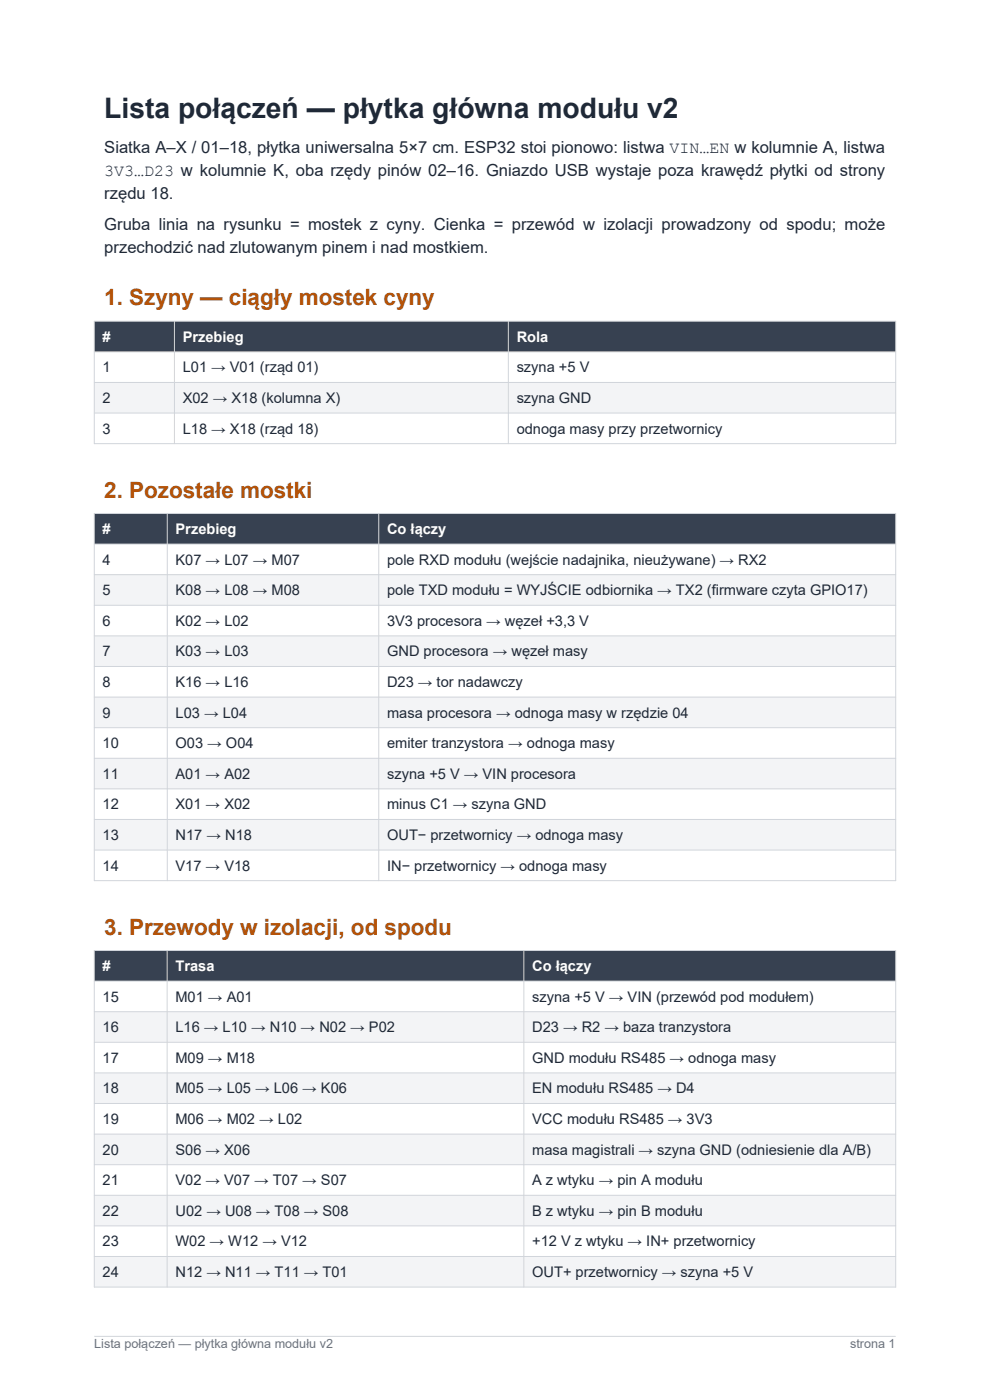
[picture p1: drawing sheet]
<svg xmlns="http://www.w3.org/2000/svg" width="210mm" height="297mm" viewBox="0 0 210 297" stroke-linecap="round" stroke-linejoin="round" font-family="sans-serif">
<defs><g id="words">
<text font-size="6" fill="#1f2937" x="22.1" y="25.1">Lista połączeń — płytka główna modułu v2</text>
<g font-size="4.8" fill="#b45309">
<text x="22.1" y="64.8">1. Szyny — ciągły mostek cyny</text>
<text x="22.1" y="105.6">2. Pozostałe mostki</text>
<text x="22.1" y="198.3">3. Przewody w izolacji, od spodu</text>
</g>
<g font-size="3.5" fill="#1f2937">
<text x="22.1" y="32.5">Siatka A–X / 01–18, płytka uniwersalna 5×7 cm. ESP32 stoi pionowo: listwa VIN…EN w kolumnie A, listwa</text>
<text x="22.1" y="37.4">3V3…D23 w kolumnie K, oba rzędy pinów 02–16. Gniazdo USB wystaje poza krawędź płytki od strony</text>
<text x="22.1" y="42.3">rzędu 18.</text>
<text x="22.1" y="48.9">Gruba linia na rysunku = mostek z cyny. Cienka = przewód w izolacji prowadzony od spodu; może</text>
<text x="22.1" y="53.8">przechodzić nad zlutowanym pinem i nad mostkiem.</text>
</g>
<g font-size="3.1" fill="#fff">
<text x="21.8" y="72.5">#</text>
<text x="38.8" y="72.5">Przebieg</text>
<text x="109.6" y="72.5">Rola</text>
<text x="21.8" y="113.3">#</text>
<text x="37.2" y="113.3">Przebieg</text>
<text x="82.1" y="113.3">Co łączy</text>
<text x="21.8" y="206">#</text>
<text x="37.2" y="206">Trasa</text>
<text x="112.9" y="206">Co łączy</text>
</g>
<g font-size="3.1" fill="#1f2937">
<text x="21.8" y="79">1</text>
<text x="38.8" y="79">L01 → V01 (rząd 01)</text>
<text x="109.6" y="79">szyna +5 V</text>
<text x="21.8" y="85.5">2</text>
<text x="38.8" y="85.5">X02 → X18 (kolumna X)</text>
<text x="109.6" y="85.5">szyna GND</text>
<text x="21.8" y="92">3</text>
<text x="38.8" y="92">L18 → X18 (rząd 18)</text>
<text x="109.6" y="92">odnoga masy przy przetwornicy</text>
<text x="21.8" y="119.8">4</text>
<text x="37.2" y="119.8">K07 → L07 → M07</text>
<text x="82.1" y="119.8">pole RXD modułu (wejście nadajnika, nieużywane) → RX2</text>
<text x="21.8" y="126.3">5</text>
<text x="37.2" y="126.3">K08 → L08 → M08</text>
<text x="82.1" y="126.3">pole TXD modułu = WYJŚCIE odbiornika → TX2 (firmware czyta GPIO17)</text>
<text x="21.8" y="132.7">6</text>
<text x="37.2" y="132.7">K02 → L02</text>
<text x="82.1" y="132.7">3V3 procesora → węzeł +3,3 V</text>
<text x="21.8" y="139.2">7</text>
<text x="37.2" y="139.2">K03 → L03</text>
<text x="82.1" y="139.2">GND procesora → węzeł masy</text>
<text x="21.8" y="145.7">8</text>
<text x="37.2" y="145.7">K16 → L16</text>
<text x="82.1" y="145.7">D23 → tor nadawczy</text>
<text x="21.8" y="152.2">9</text>
<text x="37.2" y="152.2">L03 → L04</text>
<text x="82.1" y="152.2">masa procesora → odnoga masy w rzędzie 04</text>
<text x="21.8" y="158.7">10</text>
<text x="37.2" y="158.7">O03 → O04</text>
<text x="82.1" y="158.7">emiter tranzystora → odnoga masy</text>
<text x="21.8" y="165.2">11</text>
<text x="37.2" y="165.2">A01 → A02</text>
<text x="82.1" y="165.2">szyna +5 V → VIN procesora</text>
<text x="21.8" y="171.7">12</text>
<text x="37.2" y="171.7">X01 → X02</text>
<text x="82.1" y="171.7">minus C1 → szyna GND</text>
<text x="21.8" y="178.2">13</text>
<text x="37.2" y="178.2">N17 → N18</text>
<text x="82.1" y="178.2">OUT− przetwornicy → odnoga masy</text>
<text x="21.8" y="184.7">14</text>
<text x="37.2" y="184.7">V17 → V18</text>
<text x="82.1" y="184.7">IN− przetwornicy → odnoga masy</text>
<text x="21.8" y="212.5">15</text>
<text x="37.2" y="212.5">M01 → A01</text>
<text x="112.9" y="212.5">szyna +5 V → VIN (przewód pod modułem)</text>
<text x="21.8" y="219">16</text>
<text x="37.2" y="219">L16 → L10 → N10 → N02 → P02</text>
<text x="112.9" y="219">D23 → R2 → baza tranzystora</text>
<text x="21.8" y="225.5">17</text>
<text x="37.2" y="225.5">M09 → M18</text>
<text x="112.9" y="225.5">GND modułu RS485 → odnoga masy</text>
<text x="21.8" y="231.9">18</text>
<text x="37.2" y="231.9">M05 → L05 → L06 → K06</text>
<text x="112.9" y="231.9">EN modułu RS485 → D4</text>
<text x="21.8" y="238.4">19</text>
<text x="37.2" y="238.4">M06 → M02 → L02</text>
<text x="112.9" y="238.4">VCC modułu RS485 → 3V3</text>
<text x="21.8" y="244.9">20</text>
<text x="37.2" y="244.9">S06 → X06</text>
<text x="112.9" y="244.9">masa magistrali → szyna GND (odniesienie dla A/B)</text>
<text x="21.8" y="251.4">21</text>
<text x="37.2" y="251.4">V02 → V07 → T07 → S07</text>
<text x="112.9" y="251.4">A z wtyku → pin A modułu</text>
<text x="21.8" y="257.9">22</text>
<text x="37.2" y="257.9">U02 → U08 → T08 → S08</text>
<text x="112.9" y="257.9">B z wtyku → pin B modułu</text>
<text x="21.8" y="264.4">23</text>
<text x="37.2" y="264.4">W02 → W12 → V12</text>
<text x="112.9" y="264.4">+12 V z wtyku → IN+ przetwornicy</text>
<text x="21.8" y="270.9">24</text>
<text x="37.2" y="270.9">N12 → N11 → T11 → T01</text>
<text x="112.9" y="270.9">OUT+ przetwornicy → szyna +5 V</text>
</g>
<g font-size="2.7" fill="#6b7280">
<text x="20" y="286">Lista połączeń — płytka główna modułu v2</text>
<text x="180.3" y="286">strona 1</text>
</g>
</g></defs>
<path d="M20 283.5h170" fill="none" stroke="#d1d5db" stroke-width=".21"/>
<path d="M20 68.2h170v6.4h-170z" fill-rule="evenodd" fill="#374151"/>
<path d="M20 74.6h170v6.5h-170z" fill-rule="evenodd" fill="#fff"/>
<path d="M20 81.1h170v6.5h-170z" fill-rule="evenodd" fill="#f3f4f6"/>
<path d="M20 87.6h170v6.5h-170z" fill-rule="evenodd" fill="#fff"/>
<path d="M20 68.2h170v25.9h-170zM20 74.6h170M37 68.2v25.9M107.8 68.2v25.9M20 81.1h170M20 87.6h170" fill="none" stroke="#d1d5db" stroke-width=".21"/>
<path d="M20 108.9h170v6.5h-170z" fill-rule="evenodd" fill="#374151"/>
<path d="M20 115.4h170v6.5h-170z" fill-rule="evenodd" fill="#fff"/>
<path d="M20 121.9h170v6.5h-170z" fill-rule="evenodd" fill="#f3f4f6"/>
<path d="M20 128.4h170v6.5h-170z" fill-rule="evenodd" fill="#fff"/>
<path d="M20 134.9h170v6.5h-170z" fill-rule="evenodd" fill="#f3f4f6"/>
<path d="M20 141.4h170v6.5h-170z" fill-rule="evenodd" fill="#fff"/>
<path d="M20 147.9h170v6.5h-170z" fill-rule="evenodd" fill="#f3f4f6"/>
<path d="M20 154.4h170v6.5h-170z" fill-rule="evenodd" fill="#fff"/>
<path d="M20 160.9h170v6.5h-170z" fill-rule="evenodd" fill="#f3f4f6"/>
<path d="M20 167.4h170v6.4h-170z" fill-rule="evenodd" fill="#fff"/>
<path d="M20 173.8h170v6.5h-170z" fill-rule="evenodd" fill="#f3f4f6"/>
<path d="M20 180.3h170v6.5h-170z" fill-rule="evenodd" fill="#fff"/>
<g fill="none" stroke="#d1d5db" stroke-width=".21">
<path d="M20 108.9h170v77.9h-170zM20 115.4h170M35.5 108.9v77.9M80.3 108.9v77.9M20 121.9h170M20 128.4h170M20 134.9h170M20 141.4h170M20 147.9h170M20 154.4h170M20 160.9h170M20 167.4h170"/>
<path d="M20 173.8h170M20 180.3h170"/>
</g>
<path d="M20 201.6h170v6.5h-170z" fill-rule="evenodd" fill="#374151"/>
<path d="M20 208.1h170v6.5h-170z" fill-rule="evenodd" fill="#fff"/>
<path d="M20 214.6h170v6.5h-170z" fill-rule="evenodd" fill="#f3f4f6"/>
<path d="M20 221.1h170v6.5h-170z" fill-rule="evenodd" fill="#fff"/>
<path d="M20 227.6h170v6.5h-170z" fill-rule="evenodd" fill="#f3f4f6"/>
<path d="M20 234.1h170v6.5h-170z" fill-rule="evenodd" fill="#fff"/>
<path d="M20 240.6h170v6.5h-170z" fill-rule="evenodd" fill="#f3f4f6"/>
<path d="M20 247.1h170v6.5h-170z" fill-rule="evenodd" fill="#fff"/>
<path d="M20 253.6h170v6.5h-170z" fill-rule="evenodd" fill="#f3f4f6"/>
<path d="M20 260.1h170v6.5h-170z" fill-rule="evenodd" fill="#fff"/>
<path d="M20 266.6h170v6.4h-170z" fill-rule="evenodd" fill="#f3f4f6"/>
<g fill="none" stroke="#d1d5db" stroke-width=".21">
<path d="M20 201.6h170v71.4h-170zM20 208.1h170M20 214.6h170M35.5 201.6v71.4M111.1 201.6v71.4M20 221.1h170M20 227.6h170M20 234.1h170M20 240.6h170M20 247.1h170M20 253.6h170M20 260.1h170"/>
<path d="M20 266.6h170"/>
</g>
<use href="#words"/>
</svg>
